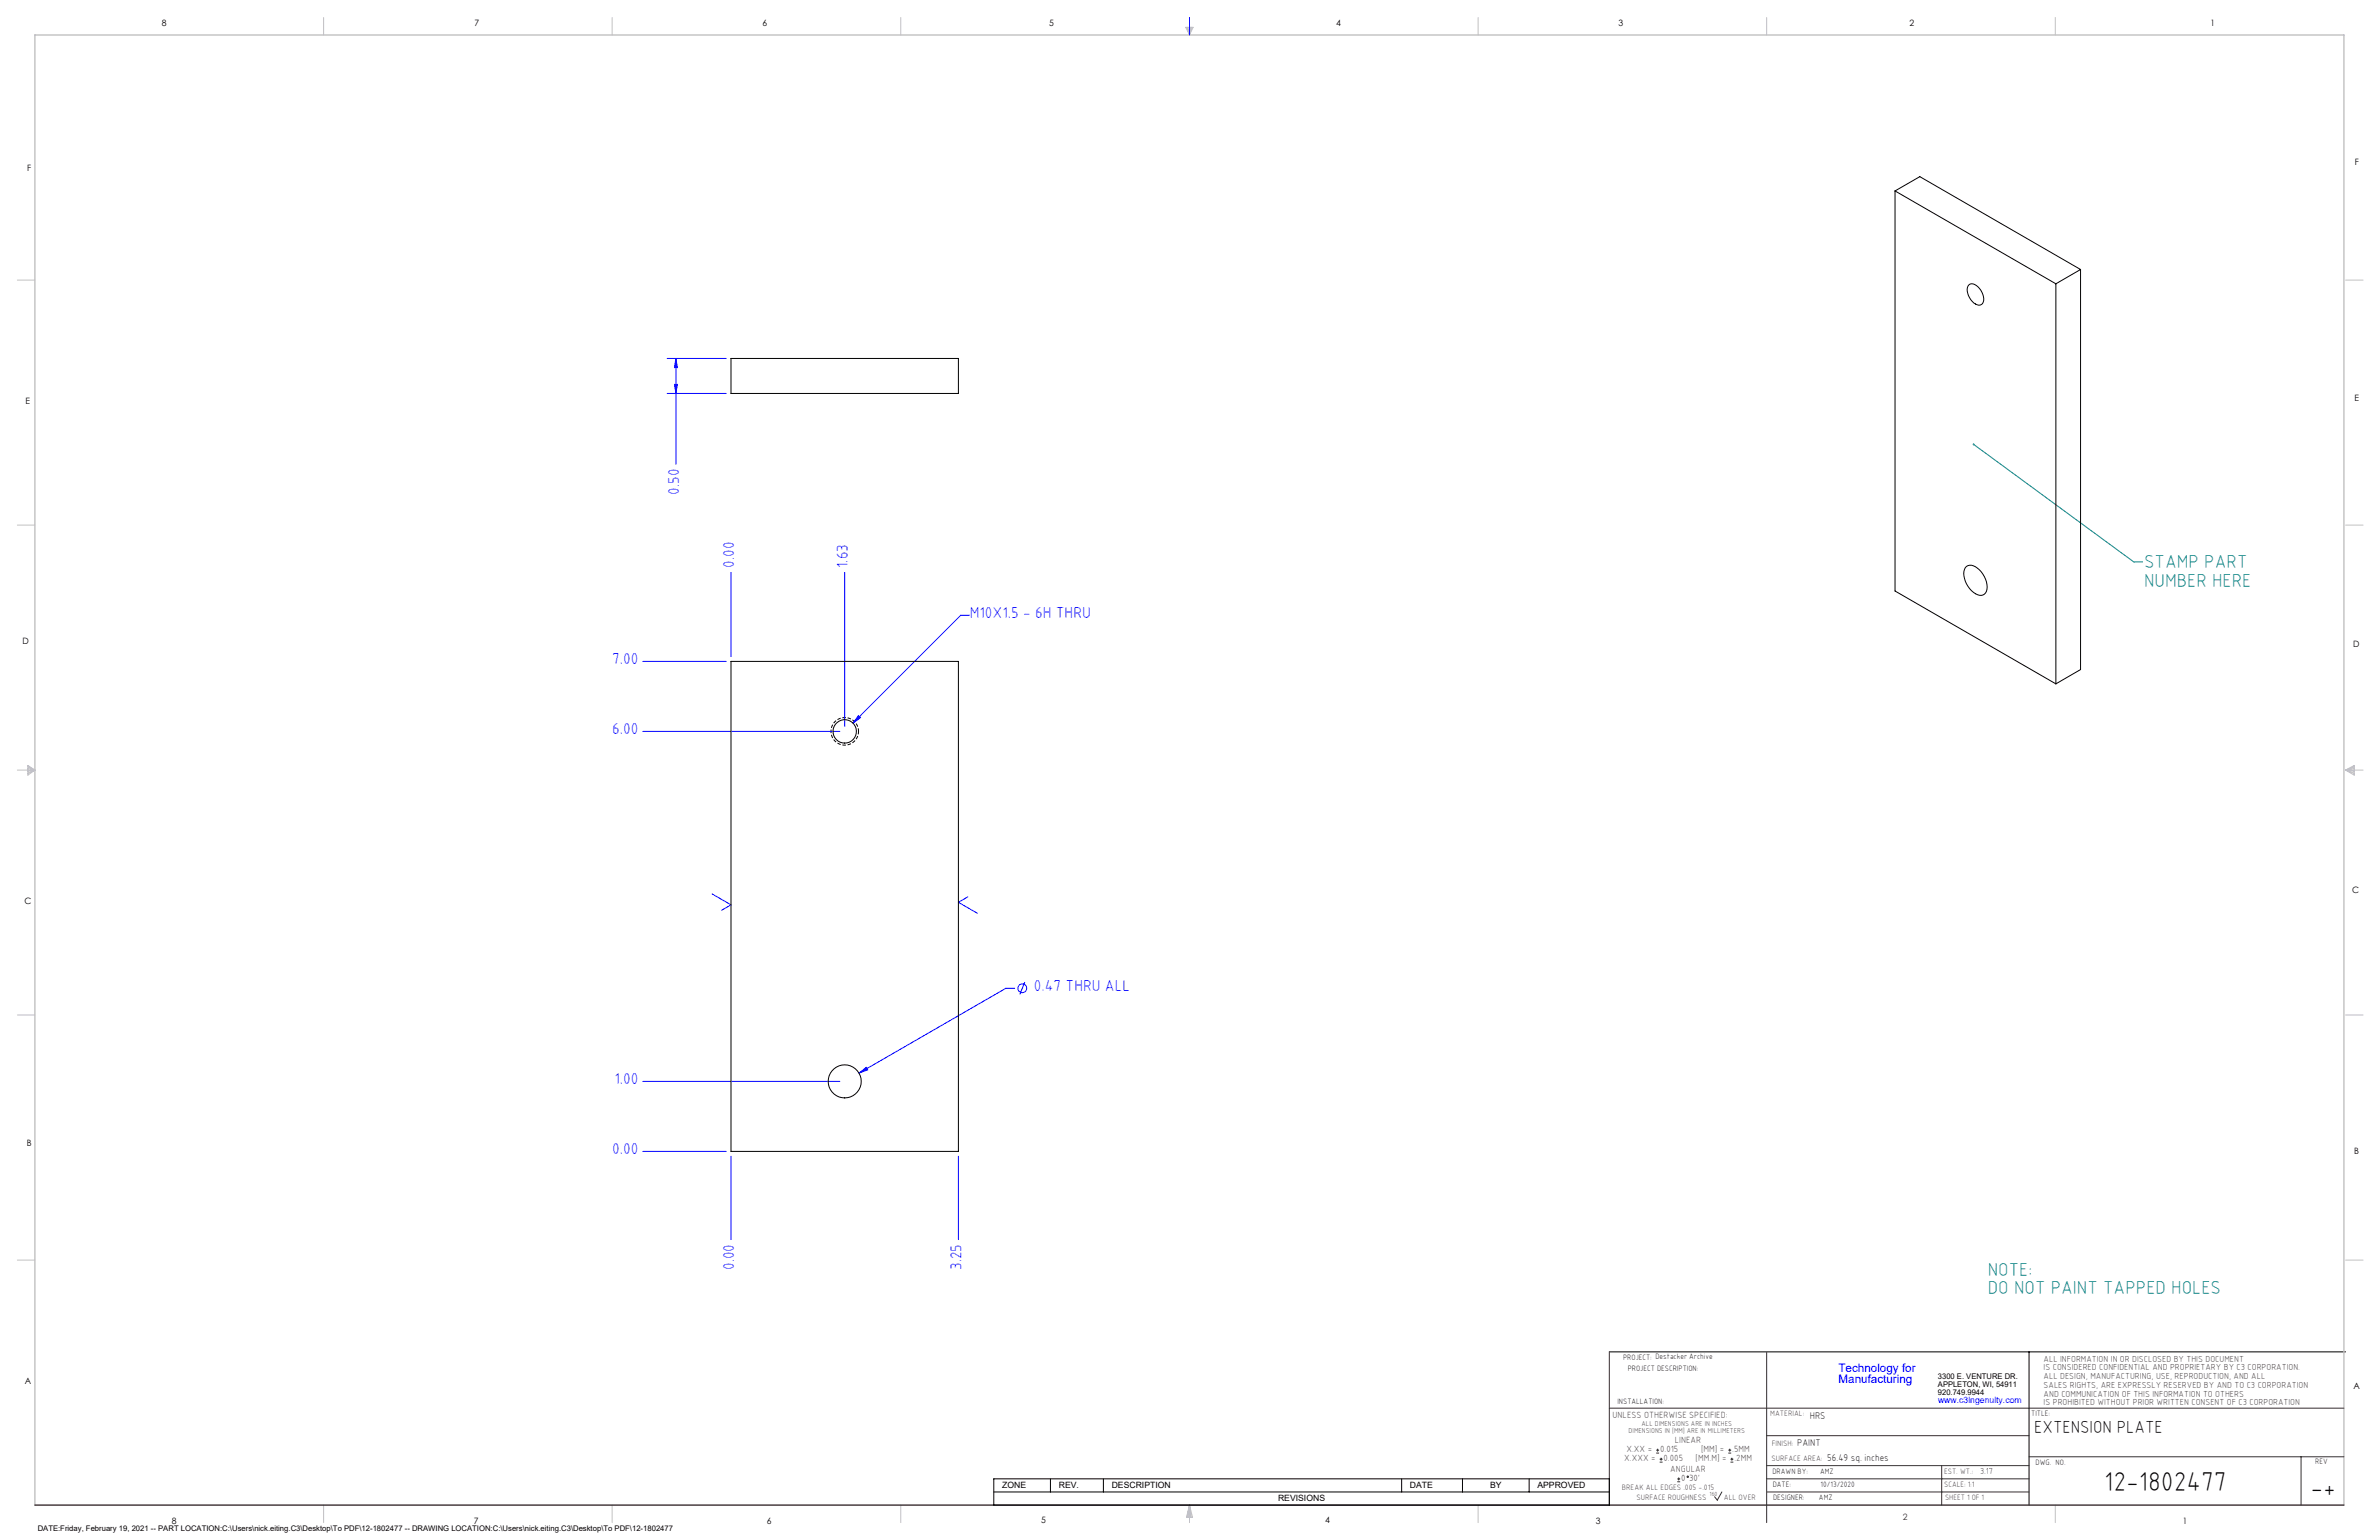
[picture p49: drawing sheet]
<svg xmlns="http://www.w3.org/2000/svg" width="864mm" height="559mm" viewBox="0 0 864 559" stroke-linecap="round" stroke-linejoin="round" font-family="sans-serif">
<defs><g id="words">
<g font-size="9.9">
<text x="763.8" y="541.1">12-1802477</text>
<text x="838.7" y="543.2">-+</text>
</g>
<g font-size="6.8" fill="#008080">
<text x="778.3" y="206.2">STAMP PART</text>
<text x="778.3" y="213">NUMBER HERE</text>
<text x="721.6" y="462.9">NOTE:</text>
<text x="721.6" y="469.7">DO NOT PAINT TAPPED HOLES</text>
</g>
<text font-size="6.3" x="738.4" y="519.9">EXTENSION PLATE</text>
<g font-size="5.7" fill="#00f">
<text x="246.5" y="179.5" transform="rotate(-90 246.5 179.5)">0.50</text>
<text x="266.5" y="206.1" transform="rotate(-90 266.5 206.1)">0.00</text>
<text x="307.8" y="206.1" transform="rotate(-90 307.8 206.1)">1.63</text>
<text x="352" y="224.3">M10X1.5 - 6H THRU</text>
<text x="222.3" y="241.1">7.00</text>
<text x="222.3" y="266.5">6.00</text>
<text x="375.3" y="359.7">0.47 THRU ALL</text>
<text x="223.1" y="393.5">1.00</text>
<text x="222.3" y="418.9">0.00</text>
<text x="266.5" y="460.9" transform="rotate(-90 266.5 460.9)">0.00</text>
<text x="349.1" y="460.9" transform="rotate(-90 349.1 460.9)">3.25</text>
</g>
<g font-size="4.2" fill="#00f">
<text x="667.4" y="497.7">Technology for</text>
<text x="667.4" y="502">Manufacturing</text>
</g>
<g font-size="3.5">
<text x="657" y="514.9">HRS</text>
<text x="652.4" y="524.7">PAINT</text>
<text x="663.3" y="530.1">56.49 sq. inches</text>
</g>
<g font-size="3.3" fill="#382c30">
<text x="585.4" y="514.4">UNLESS OTHERWISE SPECIFIED:</text>
<text x="590.4" y="526.8">X.XX =</text>
<text x="602.6" y="526.8">0.015</text>
<text x="608" y="523.6">LINEAR</text>
<text x="617.5" y="526.8">[MM] =</text>
<text x="628.8" y="526.8">.5MM</text>
<text x="589.6" y="530.1">X.XXX =</text>
<text x="603.9" y="530.1">0.005</text>
<text x="606.3" y="534">ANGULAR</text>
<text x="615.5" y="530.1">[MM.M] =</text>
<text x="629.6" y="530.1">.2MM</text>
<text x="610.3" y="537.3">0</text>
<text x="613.2" y="537.3">30'</text>
</g>
<g font-size="3.2">
<text x="58.8" y="9.6">8</text>
<text x="172.3" y="9.5">7</text>
<text x="276.8" y="9.5">6</text>
<text x="380.9" y="9.6">5</text>
<text x="485" y="9.5">4</text>
<text x="587.5" y="9.5">3</text>
<text x="693.1" y="9.5">2</text>
<text x="802.4" y="9.5">1</text>
<text x="854.9" y="59.8">F</text>
<text x="9.9" y="62">F</text>
<text x="9.3" y="146.5">E</text>
<text x="854.7" y="145.5">E</text>
<text x="8.2" y="233.6">D</text>
<text x="854.3" y="234.9">D</text>
<text x="8.9" y="328.1">C</text>
<text x="853.9" y="324.1">C</text>
<text x="9.7" y="415.8">B</text>
<text x="854.6" y="418.6">B</text>
<text x="9" y="502">A</text>
<text x="854.3" y="503.9">A</text>
<text x="62.3" y="552.9">8</text>
<text x="172" y="552.9">7</text>
<text x="278.3" y="552.9">6</text>
<text x="377.9" y="552.8">5</text>
<text x="481" y="552.8">4</text>
<text x="579.3" y="552.8">3</text>
<text x="792.4" y="552.8">1</text>
</g>
<g font-size="3.2" fill="#382c30">
<text x="741.9" y="494.1">ALL INFORMATION IN OR DISCLOSED BY THIS DOCUMENT</text>
<text x="741.9" y="497.3">IS CONSIDERED CONFIDENTIAL AND PROPRIETARY BY C3 CORPORATION.</text>
<text x="741.9" y="500.4">ALL DESIGN, MANUFACTURING, USE, REPRODUCTION, AND ALL</text>
<text x="741.9" y="503.6">SALES RIGHTS, ARE EXPRESSLY RESERVED BY AND TO C3 CORPORATION</text>
<text x="741.9" y="506.8">AND COMMUNICATION OF THIS INFORMATION TO OTHERS</text>
<text x="741.9" y="510">IS PROHIBITED WITHOUT PRIOR WRITTEN CONSENT OF C3 CORPORATION</text>
<text x="718.8" y="534.7">3.17</text>
<text x="690.7" y="551.6">2</text>
</g>
<text font-size="3.1" fill="#00f" x="703.5" y="509.2">www.c3ingenuity.com</text>
<g font-size="3.1">
<text x="363.8" y="540">ZONE</text>
<text x="384.4" y="540">REV.</text>
<text x="403.6" y="540">DESCRIPTION</text>
<text x="463.9" y="544.8">REVISIONS</text>
<text x="511.8" y="540">DATE</text>
<text x="540.9" y="540">BY</text>
<text x="558.1" y="540">APPROVED</text>
</g>
<g font-size="2.8">
<text x="589.2" y="493.3">PROJECT: Destacker Archive</text>
<text x="590.9" y="497.3">PROJECT DESCRIPTION:</text>
<text x="703.5" y="500.5">3300 E. VENTURE DR.</text>
<text x="703.5" y="503.3">APPLETON, WI, 54911</text>
<text x="587.1" y="509.6">INSTALLATION:</text>
<text x="703.5" y="506.2">920.749.9944</text>
<text x="737.3" y="513.8">TITLE:</text>
<text x="738.9" y="531.5">DWG. NO.</text>
<text x="840.5" y="531.3">REV</text>
<text x="643.4" y="534.9">DRAWN BY:</text>
<text x="643.5" y="539.7">DATE:</text>
<text x="660.7" y="534.7">AMZ</text>
<text x="660.9" y="539.6">10/13/2020</text>
<text x="643.6" y="544.4">DESIGNER:</text>
<text x="660.3" y="544.3">AMZ</text>
<text x="13.7" y="555.5">DATE:Friday, February 19, 2021 -- PART LOCATION:C:\Users\nick.eiting.C3\Desktop\To PDF\12-1802477 -- DRAWING LOCATION:C:\Users\nick.eiting.C3\Desktop\To PDF\12-1802477</text>
</g>
<g font-size="2.8" fill="#382c30">
<text x="642.6" y="513.8">MATERIAL:</text>
<text x="643.2" y="524.8">FINISH:</text>
<text x="643.1" y="530.1">SURFACE AREA:</text>
<text x="705.7" y="534.7">EST. WT.:</text>
<text x="705.7" y="539.7">SCALE: 1:1</text>
<text x="588.8" y="540.5">BREAK ALL EDGES .005 -.015</text>
<text x="594" y="544.2">SURFACE ROUGHNESS</text>
<text x="625.8" y="544.2">ALL OVER</text>
<text x="706.1" y="544.4">SHEET 1 OF 1</text>
</g>
<g font-size="2.5" fill="#382c30">
<text x="591.2" y="520.1">DIMENSIONS IN [MM] ARE IN MILLIMETERS</text>
<text x="595.9" y="517.3">ALL DIMENSIONS ARE IN INCHES</text>
</g>
<text font-size="2.2" fill="#382c30" x="620.6" y="542.9">160</text>
</g></defs>
<path d="M584.2 490.5h267.3M736.6 490.5v55.6M360.8 536.6h223.4v9.5h-223.4zM381.3 536.6v4.8M400.5 536.6v4.8M508.8 536.6v4.8M530.9 536.6v4.8M555.1 536.6v4.8M360.8 541.4h223.4" fill="none" stroke="#000" stroke-width=".36"/>
<g fill="none" stroke="#c0c0c0" stroke-width=".36">
<path d="M117.5 6.4v6.3M222.2 6.4v6.3M327 6.4v6.3M430.4 9.9h2.7l-1.3 2.8zM430.9 9.9l.9 2.8M431.2 9.9l.6 2.8M432.1 9.9l-.3 2.8M432.6 9.9l-.8 2.8M536.6 6.4v6.3M641.3 6.4v6.3M746.1 6.4v6.3M6.3 101.6h6.4"/>
<path d="M851.5 101.6h6.3M6.3 190.5h6.4M851.5 190.5h6.3M6.3 279.4h6.4M10.1 277.7l2.6 1.7-2.6 1.9zM10.1 278.2l2.6 1.2M10.1 278.8l2.6 .6M12.7 279.4l-2.6 1.2M12.7 279.4l-2.6 .5M851.5 279.4h6.3M851.5 279.4l3.1 .5M851.5 279.4l3.1 1.2"/>
<path d="M851.5 279.4l3.1-1.7v3.6zM854.6 278.8l-3.1 .6M854.6 278.2l-3.1 1.2M6.3 368.3h6.4M851.5 368.3h6.3M6.3 457.2h6.4M851.5 457.2h6.3M117.5 546.1v6.4M222.2 546.1v6.4M327 546.1v6.4M431.8 546.1v6.4M431.8 546.1l1.1 4.5h-2.2z"/>
<path d="M431.8 546.1l.6 4.5M431.8 546.1l-.9 4.5M431.8 546.1l-.4 4.5M431.8 546.1l.3 4.5M536.6 546.1v6.4M746.1 546.1v6.4"/>
</g>
<path d="M12.7 546.1v-533.4h838.2v533.4" fill="none" stroke="#c0c0c0" stroke-width=".5"/>
<g fill="none" stroke="#00f" stroke-width=".36">
<path d="M431.8 6.4v6.3M242.2 130.1h21.4M244.9 139.5h1l-.5 3.3zM245.4 130.1l.5 3.3h-1zM245.4 130.1v38.4M242.2 142.8h21.4M265.4 207.7v30.5M306.6 207.7v55.9M233.4 240h30.2M352 223.2h-3.2l-39.2 39.2M311.6 259.7l.7 .7-2.7 2zM233.4 265.4h71.5"/>
<path d="M258.5 324.4l6.9 3.9-3.5 2M351.3 325.4l-3.4 2 6.9 4M368.3 358.6h-3.1l-53.4 30.8M372 356.3l-1.8 4.6M233.4 392.4h71.5M311.8 389.4l2.6-2.1 .6 .9zM233.4 417.8h30.2M265.4 419.6v30.2M347.9 419.6v30.2"/>
<circle cx="371.1" cy="358.6" r="1.59"/>
</g>
<path d="M584.2 490.5v55.6M641.3 490.7v61.8M584.2 511h266.7M641.3 520.9h95.3M641.3 531.8h95.3M641.3 536.6h95.3M704.8 531.8v14.3M736.6 528.6h114.3M835.3 528.6v17.5M625.1 541.4l-1.7 2.9-1-1.2M641.3 541.4h95.3" fill="none" stroke="#382c30" stroke-width=".36"/>
<path d="M12.7 546.1h838.2" fill="none" stroke="#382c30" stroke-width=".5"/>
<path d="M311.7 265.4a5 5 0 0 0-7.5-4.4 5 5 0 0 0-.2 8.6 5 5 0 0 0 7.6-3.9l.1-.3" fill="none" stroke="#000" stroke-width=".36" stroke-dasharray="1.3 .6" stroke-dashoffset=".2" stroke-linecap="butt"/>
<path d="M716.5 161.3l58.1 42.6h3.2" fill="none" stroke="#008080" stroke-width=".36"/>
<path d="M716.2 161a.34 .34 0 0 1 .6 .1 .34 .34 0 0 1-.3 .5 .34 .34 0 0 1-.4-.5l.4 .2z" fill="#008080"/>
<g fill="#00f">
<path d="M311.6 259.7l-2 2.7 2.7-2zM311.8 389.4l3.2-1.2-.6-.9z"/>
<path d="M245.4 130.1l.5 3.3h-1zM244.9 139.5h1l-.5 3.3z"/>
</g>
<g fill="none" stroke="#000" stroke-width=".36">
<path d="M687.9 69.3l9-5.2 58.4 33.7M687.9 69.3l58.4 33.7M687.9 69.3v145.2l58.4 33.6M755.3 97.8l-9 5.2M755.3 97.8v145.2l-9 5.1M714.7 103.4a2.42 2.42 0 0 1 3.3 .7 5.5 5.5 0 0 1 1.7 6.1 2.9 2.9 0 0 1-4.3-1.5 4.5 4.5 0 0 1-.7-5.3zM746.3 103v145.1M265.4 130.1h82.5v12.7h-82.5zM713.8 205.5a3.6 3.6 0 0 1 4.8 1.3 7.6 7.6 0 0 1 2.2 8.3 2.82 2.82 0 0 1-4.4-.2 8.4 8.4 0 0 1-3.3-8.3zM265.4 240h82.5v177.8h-82.5z"/>
<circle cx="306.6" cy="265.4" r="4.2"/>
<circle cx="306.6" cy="392.4" r="6"/>
</g>
<g fill="none" stroke="#382c30" stroke-width=".36">
<path d="M601.2 527.3h1.1M601.2 526.2h1.1M601.7 525.7v1M602.5 530.5h1M602.5 529.5h1M603 529v1M608.9 537.7h1M608.9 536.6h1M609.4 536.1v1.1M627.4 527.3h1M627.4 526.2h1M627.9 525.7v1"/>
<path d="M628.2 530.5h1M628.2 529.5h1M628.7 529v1"/>
<circle cx="612.7" cy="535.9" r=".27"/>
</g>
<use href="#words"/>
</svg>
